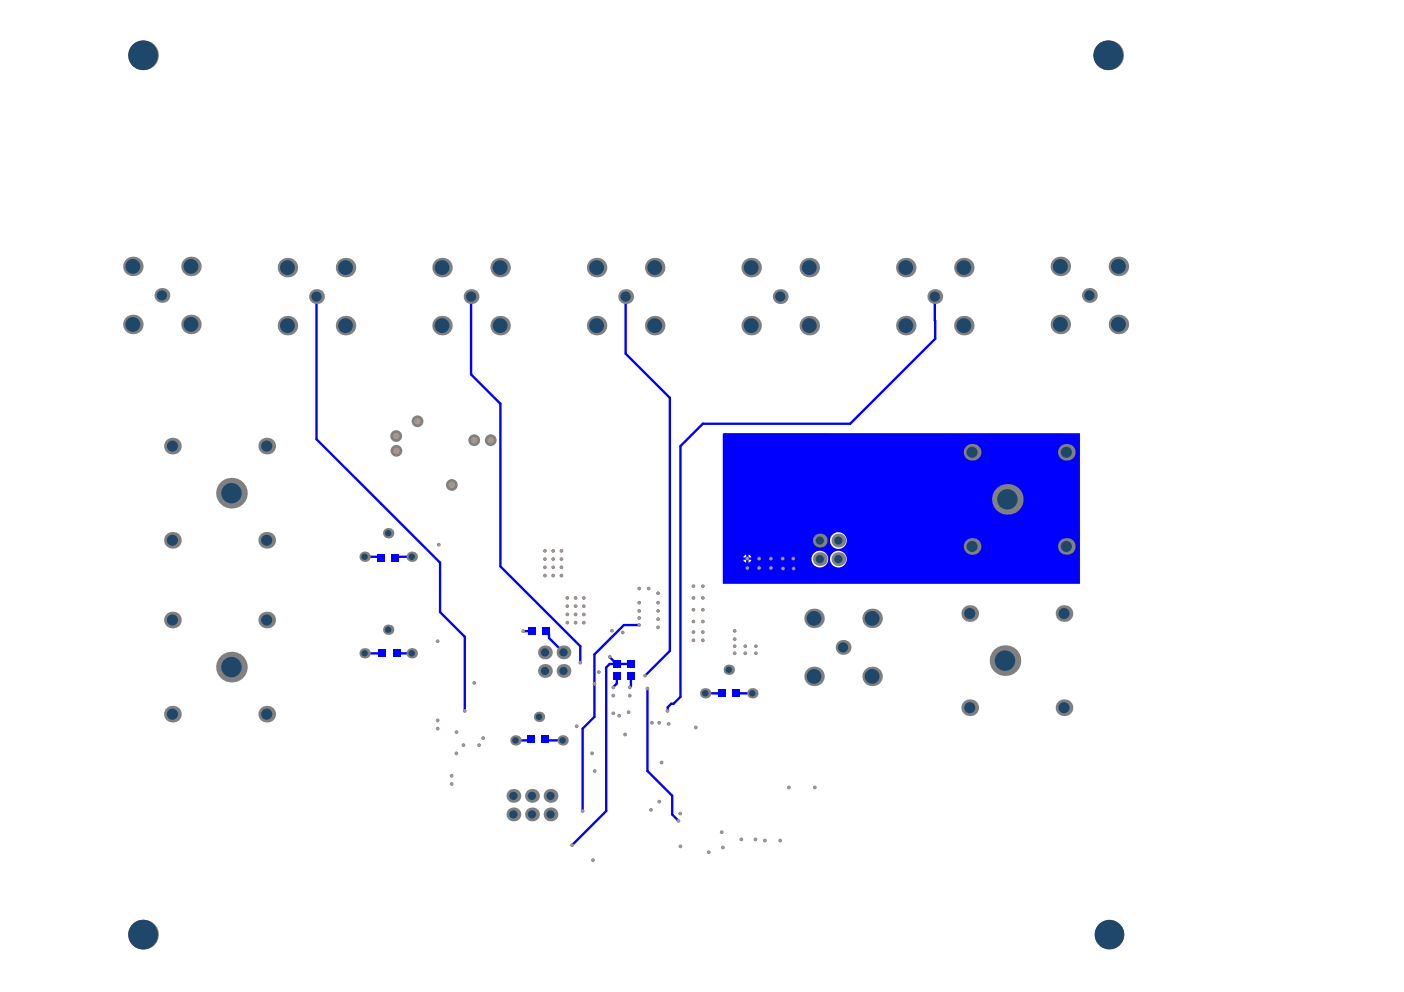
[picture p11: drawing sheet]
<svg xmlns="http://www.w3.org/2000/svg" width="297mm" height="210mm" viewBox="0 0 297 210" stroke-linecap="round" stroke-linejoin="round" font-family="sans-serif">
<path d="M152.9 91.8l.2-.2 75.4 .1v31.8h-75.6zM175.6 114.4a1.78 1.78 0 0 0 3.5 0 1.78 1.78 0 0 0-3.5 0zM158.4 117.3v.7h.6zM157.6 117.4l-.3 .6h.6v-.7zM158.4 118.4v.7l.6-.7zM157.3 118.4l.3 .6 .3 .1v-.7zM175.6 118.3a1.78 1.78 0 0 0 3.5 0 1.78 1.78 0 0 0-3.5 0zM171.7 118.3a1.78 1.78 0 0 0 3.5 0 1.78 1.78 0 0 0-3.5 0z" fill="#00f"/>
<g fill="none" stroke="#00f" stroke-width=".5">
<path d="M67 62.8v30.1l26.1 26.2v10.4l5.2 5.2v15.7M99.7 62.8v16.4l6.2 6.2v34.5l16.9 16.8v3.5M132.4 62.8v12l9.3 9.4v53.5l-5.2 5.3M197.8 62.8l.1 8.9-18 18h-31.2l-4.7 4.7v53l-1.5 1.5h-.5l-.7 .7-.1 .8M77.1 117.8h3.3l.2 .3M87.1 117.8h-3.2l-.3 .3M80.9 138.2h-3.5M83.9 138.2h3.5M112.5 133.5h-1.8M115.6 133.5l.5 .6v.9l3.1 3M129 139l1.4 1.5M135.2 132.3h-3.2l-6.2 6.2v13.2l-2.5 2.5v17.4"/>
<path d="M139.2 125.5h.1M112.3 156.4l-.3 .3h-2.9M115.3 156.4l.3 .3h3.4M130.5 142.9v1.7l-.7 .9M133.5 140.5h-4.5l-.7 .7v30.4l-7.3 7.2M133.5 142.9v2.2l-.3 .4M137 145.7v17.4l5.2 5.3v3.9l1.3 1.3M149.2 146.7h3.5M155.7 146.7h3.5M143.5 173.6h.1"/>
</g>
<circle cx="165.7" cy="120.3" r=".39" fill="#808080"/>
<circle cx="165.7" cy="120.3" r=".29" fill="#a6968d"/>
<circle cx="167.9" cy="120.3" r=".39" fill="#808080"/>
<circle cx="167.9" cy="120.3" r=".29" fill="#a6968d"/>
<circle cx="141.2" cy="150.4" r=".39" fill="#808080"/>
<circle cx="141.2" cy="150.4" r=".29" fill="#a6968d"/>
<circle cx="141.5" cy="153.2" r=".39" fill="#808080"/>
<circle cx="141.5" cy="153.2" r=".29" fill="#a6968d"/>
<circle cx="125.5" cy="182" r=".39" fill="#808080"/>
<circle cx="125.5" cy="182" r=".29" fill="#a6968d"/>
<circle cx="110.7" cy="133.5" r=".39" fill="#808080"/>
<circle cx="110.7" cy="133.5" r=".29" fill="#a6968d"/>
<circle cx="100.3" cy="144.5" r=".39" fill="#808080"/>
<circle cx="100.3" cy="144.5" r=".29" fill="#a6968d"/>
<circle cx="147.2" cy="153.9" r=".39" fill="#808080"/>
<circle cx="147.2" cy="153.9" r=".29" fill="#a6968d"/>
<circle cx="129" cy="139" r=".39" fill="#808080"/>
<circle cx="129" cy="139" r=".29" fill="#a6968d"/>
<circle cx="129.5" cy="133.5" r=".39" fill="#808080"/>
<circle cx="129.5" cy="133.5" r=".29" fill="#a6968d"/>
<circle cx="131.7" cy="133.8" r=".39" fill="#808080"/>
<circle cx="131.7" cy="133.8" r=".29" fill="#a6968d"/>
<circle cx="126.7" cy="142.2" r=".39" fill="#808080"/>
<circle cx="126.7" cy="142.2" r=".29" fill="#a6968d"/>
<circle cx="135.2" cy="130.8" r=".39" fill="#808080"/>
<circle cx="135.2" cy="130.8" r=".29" fill="#a6968d"/>
<circle cx="122" cy="153.7" r=".39" fill="#808080"/>
<circle cx="122" cy="153.7" r=".29" fill="#a6968d"/>
<circle cx="125.8" cy="144.7" r=".39" fill="#808080"/>
<circle cx="125.8" cy="144.7" r=".29" fill="#a6968d"/>
<circle cx="121" cy="178.8" r=".39" fill="#808080"/>
<circle cx="121" cy="178.8" r=".29" fill="#a6968d"/>
<circle cx="139.2" cy="132.8" r=".39" fill="#808080"/>
<circle cx="139.2" cy="132.8" r=".29" fill="#a6968d"/>
<circle cx="139.2" cy="131" r=".39" fill="#808080"/>
<circle cx="139.2" cy="131" r=".29" fill="#a6968d"/>
<circle cx="139.2" cy="129.3" r=".39" fill="#808080"/>
<circle cx="139.2" cy="129.3" r=".29" fill="#a6968d"/>
<circle cx="136.5" cy="143" r=".39" fill="#808080"/>
<circle cx="136.5" cy="143" r=".29" fill="#a6968d"/>
<circle cx="131" cy="151.4" r=".39" fill="#808080"/>
<circle cx="131" cy="151.4" r=".29" fill="#a6968d"/>
<circle cx="143.9" cy="172.1" r=".39" fill="#808080"/>
<circle cx="143.9" cy="172.1" r=".29" fill="#a6968d"/>
<circle cx="100.3" cy="93.1" r="1.25" fill="#808080"/>
<circle cx="100.3" cy="93.1" r=".7" fill="#a6968d"/>
<circle cx="103.8" cy="93.1" r="1.25" fill="#808080"/>
<circle cx="103.8" cy="93.1" r=".7" fill="#a6968d"/>
<circle cx="83.9" cy="95.4" r="1.25" fill="#808080"/>
<circle cx="83.9" cy="95.4" r=".7" fill="#a6968d"/>
<circle cx="95.6" cy="102.6" r="1.25" fill="#808080"/>
<circle cx="95.6" cy="102.6" r=".7" fill="#a6968d"/>
<circle cx="92.8" cy="115.3" r=".39" fill="#808080"/>
<circle cx="92.8" cy="115.3" r=".29" fill="#a6968d"/>
<circle cx="88.3" cy="89.1" r="1.25" fill="#808080"/>
<circle cx="88.3" cy="89.1" r=".7" fill="#a6968d"/>
<circle cx="132.2" cy="155.4" r=".39" fill="#808080"/>
<circle cx="132.2" cy="155.4" r=".29" fill="#a6968d"/>
<circle cx="140" cy="161.3" r=".39" fill="#808080"/>
<circle cx="140" cy="161.3" r=".29" fill="#a6968d"/>
<circle cx="133" cy="150.7" r=".39" fill="#808080"/>
<circle cx="133" cy="150.7" r=".29" fill="#a6968d"/>
<circle cx="155.4" cy="135.2" r=".39" fill="#808080"/>
<circle cx="155.4" cy="135.2" r=".29" fill="#a6968d"/>
<circle cx="155.4" cy="133.5" r=".39" fill="#808080"/>
<circle cx="155.4" cy="133.5" r=".29" fill="#a6968d"/>
<circle cx="155.4" cy="136.7" r=".39" fill="#808080"/>
<circle cx="155.4" cy="136.7" r=".29" fill="#a6968d"/>
<circle cx="159.9" cy="138.2" r=".39" fill="#808080"/>
<circle cx="159.9" cy="138.2" r=".29" fill="#a6968d"/>
<circle cx="157.7" cy="138.2" r=".39" fill="#808080"/>
<circle cx="157.7" cy="138.2" r=".29" fill="#a6968d"/>
<circle cx="155.4" cy="138.2" r=".39" fill="#808080"/>
<circle cx="155.4" cy="138.2" r=".29" fill="#a6968d"/>
<circle cx="148.7" cy="133.7" r=".39" fill="#808080"/>
<circle cx="148.7" cy="133.7" r=".29" fill="#a6968d"/>
<circle cx="148.7" cy="131.5" r=".39" fill="#808080"/>
<circle cx="148.7" cy="131.5" r=".29" fill="#a6968d"/>
<circle cx="146.7" cy="131.5" r=".39" fill="#808080"/>
<circle cx="146.7" cy="131.5" r=".29" fill="#a6968d"/>
<circle cx="146.7" cy="133.7" r=".39" fill="#808080"/>
<circle cx="146.7" cy="133.7" r=".29" fill="#a6968d"/>
<circle cx="159.9" cy="136.7" r=".39" fill="#808080"/>
<circle cx="159.9" cy="136.7" r=".29" fill="#a6968d"/>
<circle cx="157.7" cy="136.7" r=".39" fill="#808080"/>
<circle cx="157.7" cy="136.7" r=".29" fill="#a6968d"/>
<circle cx="165.6" cy="118.2" r=".39" fill="#808080"/>
<circle cx="165.6" cy="118.2" r=".29" fill="#a6968d"/>
<circle cx="167.8" cy="118.2" r=".39" fill="#808080"/>
<circle cx="167.8" cy="118.2" r=".29" fill="#a6968d"/>
<circle cx="163.1" cy="118.2" r=".39" fill="#808080"/>
<circle cx="163.1" cy="118.2" r=".29" fill="#a6968d"/>
<circle cx="163.1" cy="120.2" r=".39" fill="#808080"/>
<circle cx="163.1" cy="120.2" r=".29" fill="#a6968d"/>
<circle cx="160.6" cy="120.2" r=".39" fill="#808080"/>
<circle cx="160.6" cy="120.2" r=".29" fill="#a6968d"/>
<circle cx="158.1" cy="120.2" r=".39" fill="#808080"/>
<circle cx="158.1" cy="120.2" r=".29" fill="#a6968d"/>
<circle cx="160.6" cy="118.2" r=".39" fill="#808080"/>
<circle cx="160.6" cy="118.2" r=".29" fill="#a6968d"/>
<circle cx="158.1" cy="118.2" r=".39" fill="#808080"/>
<circle cx="158.1" cy="118.2" r=".29" fill="#a6968d"/>
<circle cx="83.8" cy="92.3" r="1.25" fill="#808080"/>
<circle cx="83.8" cy="92.3" r=".7" fill="#a6968d"/>
<circle cx="137.2" cy="124.5" r=".39" fill="#808080"/>
<circle cx="137.2" cy="124.5" r=".29" fill="#a6968d"/>
<circle cx="135.2" cy="124.5" r=".39" fill="#808080"/>
<circle cx="135.2" cy="124.5" r=".29" fill="#a6968d"/>
<circle cx="172.4" cy="166.6" r=".39" fill="#808080"/>
<circle cx="172.4" cy="166.6" r=".29" fill="#a6968d"/>
<circle cx="166.9" cy="166.6" r=".39" fill="#808080"/>
<circle cx="166.9" cy="166.6" r=".29" fill="#a6968d"/>
<circle cx="144" cy="179.1" r=".39" fill="#808080"/>
<circle cx="144" cy="179.1" r=".29" fill="#a6968d"/>
<circle cx="143.5" cy="173.7" r=".39" fill="#808080"/>
<circle cx="143.5" cy="173.7" r=".29" fill="#a6968d"/>
<circle cx="137.9" cy="152.9" r=".39" fill="#808080"/>
<circle cx="137.9" cy="152.9" r=".29" fill="#a6968d"/>
<circle cx="137.7" cy="171.4" r=".39" fill="#808080"/>
<circle cx="137.7" cy="171.4" r=".29" fill="#a6968d"/>
<circle cx="149.9" cy="180.3" r=".39" fill="#808080"/>
<circle cx="149.9" cy="180.3" r=".29" fill="#a6968d"/>
<circle cx="152.9" cy="179.3" r=".39" fill="#808080"/>
<circle cx="152.9" cy="179.3" r=".29" fill="#a6968d"/>
<circle cx="152.7" cy="176.1" r=".39" fill="#808080"/>
<circle cx="152.7" cy="176.1" r=".29" fill="#a6968d"/>
<circle cx="159.8" cy="177.6" r=".39" fill="#808080"/>
<circle cx="159.8" cy="177.6" r=".29" fill="#a6968d"/>
<circle cx="156.8" cy="177.6" r=".39" fill="#808080"/>
<circle cx="156.8" cy="177.6" r=".29" fill="#a6968d"/>
<circle cx="161.8" cy="177.9" r=".39" fill="#808080"/>
<circle cx="161.8" cy="177.9" r=".29" fill="#a6968d"/>
<circle cx="165.1" cy="177.9" r=".39" fill="#808080"/>
<circle cx="165.1" cy="177.9" r=".29" fill="#a6968d"/>
<circle cx="137" cy="145.7" r=".39" fill="#808080"/>
<circle cx="137" cy="145.7" r=".29" fill="#a6968d"/>
<circle cx="92.6" cy="135.7" r=".39" fill="#808080"/>
<circle cx="92.6" cy="135.7" r=".29" fill="#a6968d"/>
<circle cx="98.3" cy="150.4" r=".39" fill="#808080"/>
<circle cx="98.3" cy="150.4" r=".29" fill="#a6968d"/>
<circle cx="122.8" cy="140.2" r=".39" fill="#808080"/>
<circle cx="122.8" cy="140.2" r=".29" fill="#a6968d"/>
<circle cx="123.5" cy="131.8" r=".39" fill="#808080"/>
<circle cx="123.5" cy="131.8" r=".29" fill="#a6968d"/>
<circle cx="139.5" cy="169.6" r=".39" fill="#808080"/>
<circle cx="139.5" cy="169.6" r=".29" fill="#a6968d"/>
<circle cx="125.3" cy="159.4" r=".39" fill="#808080"/>
<circle cx="125.3" cy="159.4" r=".29" fill="#a6968d"/>
<circle cx="125.8" cy="163.2" r=".39" fill="#808080"/>
<circle cx="125.8" cy="163.2" r=".29" fill="#a6968d"/>
<circle cx="129.8" cy="150.9" r=".39" fill="#808080"/>
<circle cx="129.8" cy="150.9" r=".29" fill="#a6968d"/>
<circle cx="123.3" cy="171.6" r=".39" fill="#808080"/>
<circle cx="123.3" cy="171.6" r=".29" fill="#a6968d"/>
<circle cx="96.6" cy="154.9" r=".39" fill="#808080"/>
<circle cx="96.6" cy="154.9" r=".29" fill="#a6968d"/>
<circle cx="102.2" cy="156.2" r=".39" fill="#808080"/>
<circle cx="102.2" cy="156.2" r=".29" fill="#a6968d"/>
<circle cx="101.4" cy="157.7" r=".39" fill="#808080"/>
<circle cx="101.4" cy="157.7" r=".29" fill="#a6968d"/>
<circle cx="95.6" cy="165.9" r=".39" fill="#808080"/>
<circle cx="95.6" cy="165.9" r=".29" fill="#a6968d"/>
<circle cx="95.6" cy="164.1" r=".39" fill="#808080"/>
<circle cx="95.6" cy="164.1" r=".29" fill="#a6968d"/>
<circle cx="96.6" cy="159.4" r=".39" fill="#808080"/>
<circle cx="96.6" cy="159.4" r=".29" fill="#a6968d"/>
<circle cx="98" cy="157.7" r=".39" fill="#808080"/>
<circle cx="98" cy="157.7" r=".29" fill="#a6968d"/>
<circle cx="92.6" cy="154.2" r=".39" fill="#808080"/>
<circle cx="92.6" cy="154.2" r=".29" fill="#a6968d"/>
<circle cx="92.6" cy="152.4" r=".39" fill="#808080"/>
<circle cx="92.6" cy="152.4" r=".29" fill="#a6968d"/>
<circle cx="139.5" cy="152.9" r=".39" fill="#808080"/>
<circle cx="139.5" cy="152.9" r=".29" fill="#a6968d"/>
<circle cx="129.8" cy="147.2" r=".39" fill="#808080"/>
<circle cx="129.8" cy="147.2" r=".29" fill="#a6968d"/>
<circle cx="129.8" cy="145.5" r=".39" fill="#808080"/>
<circle cx="129.8" cy="145.5" r=".29" fill="#a6968d"/>
<circle cx="133.2" cy="147.2" r=".39" fill="#808080"/>
<circle cx="133.2" cy="147.2" r=".29" fill="#a6968d"/>
<circle cx="133.2" cy="145.5" r=".39" fill="#808080"/>
<circle cx="133.2" cy="145.5" r=".29" fill="#a6968d"/>
<circle cx="121.8" cy="131.8" r=".39" fill="#808080"/>
<circle cx="121.8" cy="131.8" r=".29" fill="#a6968d"/>
<circle cx="120" cy="131.8" r=".39" fill="#808080"/>
<circle cx="120" cy="131.8" r=".29" fill="#a6968d"/>
<circle cx="123.5" cy="130" r=".39" fill="#808080"/>
<circle cx="123.5" cy="130" r=".29" fill="#a6968d"/>
<circle cx="121.8" cy="130" r=".39" fill="#808080"/>
<circle cx="121.8" cy="130" r=".29" fill="#a6968d"/>
<circle cx="120" cy="130" r=".39" fill="#808080"/>
<circle cx="120" cy="130" r=".29" fill="#a6968d"/>
<circle cx="123.5" cy="128.3" r=".39" fill="#808080"/>
<circle cx="123.5" cy="128.3" r=".29" fill="#a6968d"/>
<circle cx="121.8" cy="128.3" r=".39" fill="#808080"/>
<circle cx="121.8" cy="128.3" r=".29" fill="#a6968d"/>
<circle cx="120" cy="128.3" r=".39" fill="#808080"/>
<circle cx="120" cy="128.3" r=".29" fill="#a6968d"/>
<circle cx="115.3" cy="121.8" r=".39" fill="#808080"/>
<circle cx="115.3" cy="121.8" r=".29" fill="#a6968d"/>
<circle cx="115.3" cy="120" r=".39" fill="#808080"/>
<circle cx="115.3" cy="120" r=".29" fill="#a6968d"/>
<circle cx="115.3" cy="118.3" r=".39" fill="#808080"/>
<circle cx="115.3" cy="118.3" r=".29" fill="#a6968d"/>
<circle cx="115.3" cy="116.6" r=".39" fill="#808080"/>
<circle cx="115.3" cy="116.6" r=".29" fill="#a6968d"/>
<circle cx="117" cy="121.8" r=".39" fill="#808080"/>
<circle cx="117" cy="121.8" r=".29" fill="#a6968d"/>
<circle cx="117" cy="116.6" r=".39" fill="#808080"/>
<circle cx="117" cy="116.6" r=".29" fill="#a6968d"/>
<circle cx="117" cy="120" r=".39" fill="#808080"/>
<circle cx="117" cy="120" r=".29" fill="#a6968d"/>
<circle cx="117" cy="118.3" r=".39" fill="#808080"/>
<circle cx="117" cy="118.3" r=".29" fill="#a6968d"/>
<circle cx="118.8" cy="121.8" r=".39" fill="#808080"/>
<circle cx="118.8" cy="121.8" r=".29" fill="#a6968d"/>
<circle cx="118.8" cy="116.6" r=".39" fill="#808080"/>
<circle cx="118.8" cy="116.6" r=".29" fill="#a6968d"/>
<circle cx="118.8" cy="118.3" r=".39" fill="#808080"/>
<circle cx="118.8" cy="118.3" r=".29" fill="#a6968d"/>
<circle cx="118.8" cy="120" r=".39" fill="#808080"/>
<circle cx="118.8" cy="120" r=".29" fill="#a6968d"/>
<circle cx="120" cy="126.5" r=".39" fill="#808080"/>
<circle cx="120" cy="126.5" r=".29" fill="#a6968d"/>
<circle cx="121.8" cy="126.5" r=".39" fill="#808080"/>
<circle cx="121.8" cy="126.5" r=".29" fill="#a6968d"/>
<circle cx="123.5" cy="126.5" r=".39" fill="#808080"/>
<circle cx="123.5" cy="126.5" r=".29" fill="#a6968d"/>
<circle cx="148.7" cy="135.5" r=".39" fill="#808080"/>
<circle cx="148.7" cy="135.5" r=".29" fill="#a6968d"/>
<circle cx="146.7" cy="135.5" r=".39" fill="#808080"/>
<circle cx="146.7" cy="135.5" r=".29" fill="#a6968d"/>
<circle cx="135.2" cy="132.3" r=".39" fill="#808080"/>
<circle cx="135.2" cy="132.3" r=".29" fill="#a6968d"/>
<circle cx="135.2" cy="129.3" r=".39" fill="#808080"/>
<circle cx="135.2" cy="129.3" r=".29" fill="#a6968d"/>
<circle cx="148.7" cy="129" r=".39" fill="#808080"/>
<circle cx="148.7" cy="129" r=".29" fill="#a6968d"/>
<circle cx="146.7" cy="129" r=".39" fill="#808080"/>
<circle cx="146.7" cy="129" r=".29" fill="#a6968d"/>
<circle cx="135.2" cy="127.5" r=".39" fill="#808080"/>
<circle cx="135.2" cy="127.5" r=".29" fill="#a6968d"/>
<circle cx="139.2" cy="127.5" r=".39" fill="#808080"/>
<circle cx="139.2" cy="127.5" r=".29" fill="#a6968d"/>
<circle cx="139.2" cy="125.5" r=".39" fill="#808080"/>
<circle cx="139.2" cy="125.5" r=".29" fill="#a6968d"/>
<circle cx="146.7" cy="126.5" r=".39" fill="#808080"/>
<circle cx="146.7" cy="126.5" r=".29" fill="#a6968d"/>
<circle cx="146.7" cy="124" r=".39" fill="#808080"/>
<circle cx="146.7" cy="124" r=".29" fill="#a6968d"/>
<circle cx="148.7" cy="126.5" r=".39" fill="#808080"/>
<circle cx="148.7" cy="126.5" r=".29" fill="#a6968d"/>
<circle cx="148.7" cy="124" r=".39" fill="#808080"/>
<circle cx="148.7" cy="124" r=".29" fill="#a6968d"/>
<circle cx="56.4" cy="151.1" r="1.77" fill="#808080"/>
<circle cx="56.4" cy="151.1" r="1.18" fill="#1f4769"/>
<circle cx="36.5" cy="151.1" r="1.77" fill="#808080"/>
<circle cx="36.5" cy="151.1" r="1.18" fill="#1f4769"/>
<circle cx="77.1" cy="138.2" r="1.1" fill="#808080"/>
<circle cx="77.1" cy="138.2" r=".68" fill="#1f4769"/>
<circle cx="49" cy="141.2" r="3.2" fill="#808080"/>
<circle cx="49" cy="141.2" r="2.16" fill="#1f4769"/>
<circle cx="87.1" cy="138.2" r="1.1" fill="#808080"/>
<circle cx="87.1" cy="138.2" r=".68" fill="#1f4769"/>
<circle cx="30.3" cy="197.8" r="3.1" fill="#808080"/>
<circle cx="30.3" cy="197.8" r="3.1" fill="#1f4769"/>
<circle cx="108.6" cy="172.3" r="1.46" fill="#808080"/>
<circle cx="108.6" cy="172.3" r=".87" fill="#1f4769"/>
<circle cx="112.5" cy="172.3" r="1.46" fill="#808080"/>
<circle cx="112.5" cy="172.3" r=".87" fill="#1f4769"/>
<circle cx="116.5" cy="172.3" r="1.46" fill="#808080"/>
<circle cx="116.5" cy="172.3" r=".87" fill="#1f4769"/>
<circle cx="108.6" cy="168.4" r="1.46" fill="#808080"/>
<circle cx="108.6" cy="168.4" r=".87" fill="#1f4769"/>
<circle cx="112.5" cy="168.4" r="1.46" fill="#808080"/>
<circle cx="112.5" cy="168.4" r=".87" fill="#1f4769"/>
<circle cx="116.5" cy="168.4" r="1.46" fill="#808080"/>
<circle cx="116.5" cy="168.4" r=".87" fill="#1f4769"/>
<circle cx="109.1" cy="156.7" r="1.1" fill="#808080"/>
<circle cx="109.1" cy="156.7" r=".68" fill="#1f4769"/>
<circle cx="119" cy="156.7" r="1.1" fill="#808080"/>
<circle cx="119" cy="156.7" r=".68" fill="#1f4769"/>
<circle cx="114" cy="151.7" r="1.1" fill="#808080"/>
<circle cx="114" cy="151.7" r=".68" fill="#1f4769"/>
<circle cx="115.3" cy="142" r="1.46" fill="#808080"/>
<circle cx="115.3" cy="142" r=".87" fill="#1f4769"/>
<circle cx="119.2" cy="142" r="1.46" fill="#808080"/>
<circle cx="119.2" cy="142" r=".87" fill="#1f4769"/>
<circle cx="115.3" cy="138" r="1.46" fill="#808080"/>
<circle cx="115.3" cy="138" r=".87" fill="#1f4769"/>
<circle cx="119.2" cy="138" r="1.46" fill="#808080"/>
<circle cx="119.2" cy="138" r=".87" fill="#1f4769"/>
<circle cx="82.1" cy="133.3" r="1.1" fill="#808080"/>
<circle cx="82.1" cy="133.3" r=".68" fill="#1f4769"/>
<circle cx="56.4" cy="131.2" r="1.77" fill="#808080"/>
<circle cx="56.4" cy="131.2" r="1.18" fill="#1f4769"/>
<circle cx="36.5" cy="131.2" r="1.77" fill="#808080"/>
<circle cx="36.5" cy="131.2" r="1.18" fill="#1f4769"/>
<circle cx="77.1" cy="117.8" r="1.1" fill="#808080"/>
<circle cx="77.1" cy="117.8" r=".68" fill="#1f4769"/>
<circle cx="87.1" cy="117.8" r="1.1" fill="#808080"/>
<circle cx="87.1" cy="117.8" r=".68" fill="#1f4769"/>
<circle cx="56.4" cy="114.3" r="1.77" fill="#808080"/>
<circle cx="56.4" cy="114.3" r="1.18" fill="#1f4769"/>
<circle cx="36.5" cy="114.3" r="1.77" fill="#808080"/>
<circle cx="36.5" cy="114.3" r="1.18" fill="#1f4769"/>
<circle cx="82.1" cy="112.8" r="1.1" fill="#808080"/>
<circle cx="82.1" cy="112.8" r=".68" fill="#1f4769"/>
<circle cx="49" cy="104.4" r="3.2" fill="#808080"/>
<circle cx="49" cy="104.4" r="2.16" fill="#1f4769"/>
<circle cx="56.4" cy="94.4" r="1.77" fill="#808080"/>
<circle cx="56.4" cy="94.4" r="1.18" fill="#1f4769"/>
<circle cx="36.5" cy="94.4" r="1.77" fill="#808080"/>
<circle cx="36.5" cy="94.4" r="1.18" fill="#1f4769"/>
<circle cx="60.8" cy="68.9" r="2.06" fill="#808080"/>
<circle cx="60.8" cy="68.9" r="1.57" fill="#1f4769"/>
<circle cx="73.1" cy="68.9" r="2.06" fill="#808080"/>
<circle cx="73.1" cy="68.9" r="1.57" fill="#1f4769"/>
<circle cx="93.5" cy="68.9" r="2.06" fill="#808080"/>
<circle cx="93.5" cy="68.9" r="1.57" fill="#1f4769"/>
<circle cx="40.4" cy="68.6" r="2.06" fill="#808080"/>
<circle cx="40.4" cy="68.6" r="1.57" fill="#1f4769"/>
<circle cx="28.1" cy="68.6" r="2.06" fill="#808080"/>
<circle cx="28.1" cy="68.6" r="1.57" fill="#1f4769"/>
<circle cx="67" cy="62.8" r="1.57" fill="#808080"/>
<circle cx="67" cy="62.8" r="1.08" fill="#1f4769"/>
<circle cx="99.7" cy="62.8" r="1.57" fill="#808080"/>
<circle cx="99.7" cy="62.8" r="1.08" fill="#1f4769"/>
<circle cx="34.3" cy="62.5" r="1.57" fill="#808080"/>
<circle cx="34.3" cy="62.5" r="1.08" fill="#1f4769"/>
<circle cx="60.8" cy="56.6" r="2.06" fill="#808080"/>
<circle cx="60.8" cy="56.6" r="1.57" fill="#1f4769"/>
<circle cx="73.1" cy="56.6" r="2.06" fill="#808080"/>
<circle cx="73.1" cy="56.6" r="1.57" fill="#1f4769"/>
<circle cx="93.5" cy="56.6" r="2.06" fill="#808080"/>
<circle cx="93.5" cy="56.6" r="1.57" fill="#1f4769"/>
<circle cx="28.1" cy="56.4" r="2.06" fill="#808080"/>
<circle cx="28.1" cy="56.4" r="1.57" fill="#1f4769"/>
<circle cx="40.4" cy="56.4" r="2.06" fill="#808080"/>
<circle cx="40.4" cy="56.4" r="1.57" fill="#1f4769"/>
<circle cx="30.3" cy="11.7" r="3.1" fill="#808080"/>
<circle cx="30.3" cy="11.7" r="3.1" fill="#1f4769"/>
<circle cx="105.8" cy="68.9" r="2.06" fill="#808080"/>
<circle cx="105.8" cy="68.9" r="1.57" fill="#1f4769"/>
<circle cx="126.2" cy="68.9" r="2.06" fill="#808080"/>
<circle cx="126.2" cy="68.9" r="1.57" fill="#1f4769"/>
<circle cx="132.4" cy="62.8" r="1.57" fill="#808080"/>
<circle cx="132.4" cy="62.8" r="1.08" fill="#1f4769"/>
<circle cx="105.8" cy="56.6" r="2.06" fill="#808080"/>
<circle cx="105.8" cy="56.6" r="1.57" fill="#1f4769"/>
<circle cx="126.2" cy="56.6" r="2.06" fill="#808080"/>
<circle cx="126.2" cy="56.6" r="1.57" fill="#1f4769"/>
<circle cx="234.7" cy="197.8" r="2.95" fill="#808080"/>
<circle cx="234.7" cy="197.8" r="3.1" fill="#1f4769"/>
<circle cx="205.2" cy="149.8" r="1.77" fill="#808080"/>
<circle cx="205.2" cy="149.8" r="1.18" fill="#1f4769"/>
<circle cx="225.1" cy="149.8" r="1.77" fill="#808080"/>
<circle cx="225.1" cy="149.8" r="1.18" fill="#1f4769"/>
<circle cx="149.2" cy="146.7" r="1.1" fill="#808080"/>
<circle cx="149.2" cy="146.7" r=".68" fill="#1f4769"/>
<circle cx="159.2" cy="146.7" r="1.1" fill="#808080"/>
<circle cx="159.2" cy="146.7" r=".68" fill="#1f4769"/>
<circle cx="184.5" cy="143.1" r="2.06" fill="#808080"/>
<circle cx="184.5" cy="143.1" r="1.57" fill="#1f4769"/>
<circle cx="172.2" cy="143.1" r="2.06" fill="#808080"/>
<circle cx="172.2" cy="143.1" r="1.57" fill="#1f4769"/>
<circle cx="154.2" cy="141.7" r="1.1" fill="#808080"/>
<circle cx="154.2" cy="141.7" r=".68" fill="#1f4769"/>
<circle cx="212.6" cy="139.8" r="3.2" fill="#808080"/>
<circle cx="212.6" cy="139.8" r="2.16" fill="#1f4769"/>
<circle cx="178.4" cy="137" r="1.57" fill="#808080"/>
<circle cx="178.4" cy="137" r="1.08" fill="#1f4769"/>
<circle cx="138.5" cy="68.9" r="2.06" fill="#808080"/>
<circle cx="138.5" cy="68.9" r="1.57" fill="#1f4769"/>
<circle cx="158.9" cy="68.9" r="2.06" fill="#808080"/>
<circle cx="158.9" cy="68.9" r="1.57" fill="#1f4769"/>
<circle cx="165.1" cy="62.8" r="1.57" fill="#808080"/>
<circle cx="165.1" cy="62.8" r="1.08" fill="#1f4769"/>
<circle cx="158.9" cy="56.6" r="2.06" fill="#808080"/>
<circle cx="158.9" cy="56.6" r="1.57" fill="#1f4769"/>
<circle cx="138.5" cy="56.6" r="2.06" fill="#808080"/>
<circle cx="138.5" cy="56.6" r="1.57" fill="#1f4769"/>
<circle cx="172.2" cy="130.8" r="2.06" fill="#808080"/>
<circle cx="172.2" cy="130.8" r="1.57" fill="#1f4769"/>
<circle cx="184.5" cy="130.8" r="2.06" fill="#808080"/>
<circle cx="184.5" cy="130.8" r="1.57" fill="#1f4769"/>
<circle cx="205.2" cy="129.8" r="1.77" fill="#808080"/>
<circle cx="205.2" cy="129.8" r="1.18" fill="#1f4769"/>
<circle cx="225.1" cy="129.8" r="1.77" fill="#808080"/>
<circle cx="225.1" cy="129.8" r="1.18" fill="#1f4769"/>
<circle cx="173.4" cy="118.3" r="1.46" fill="#808080"/>
<circle cx="173.4" cy="118.3" r=".87" fill="#1f4769"/>
<circle cx="177.4" cy="118.3" r="1.46" fill="#808080"/>
<circle cx="177.4" cy="118.3" r=".87" fill="#1f4769"/>
<circle cx="205.7" cy="115.6" r="1.77" fill="#808080"/>
<circle cx="205.7" cy="115.6" r="1.18" fill="#1f4769"/>
<circle cx="225.6" cy="115.6" r="1.77" fill="#808080"/>
<circle cx="225.6" cy="115.6" r="1.18" fill="#1f4769"/>
<circle cx="173.4" cy="114.4" r="1.46" fill="#808080"/>
<circle cx="173.4" cy="114.4" r=".87" fill="#1f4769"/>
<circle cx="177.4" cy="114.4" r="1.46" fill="#808080"/>
<circle cx="177.4" cy="114.4" r=".87" fill="#1f4769"/>
<circle cx="213.1" cy="105.7" r="3.2" fill="#808080"/>
<circle cx="213.1" cy="105.7" r="2.16" fill="#1f4769"/>
<circle cx="205.7" cy="95.7" r="1.77" fill="#808080"/>
<circle cx="205.7" cy="95.7" r="1.18" fill="#1f4769"/>
<circle cx="225.6" cy="95.7" r="1.77" fill="#808080"/>
<circle cx="225.6" cy="95.7" r="1.18" fill="#1f4769"/>
<circle cx="171.2" cy="68.9" r="2.06" fill="#808080"/>
<circle cx="171.2" cy="68.9" r="1.57" fill="#1f4769"/>
<circle cx="191.6" cy="68.9" r="2.06" fill="#808080"/>
<circle cx="191.6" cy="68.9" r="1.57" fill="#1f4769"/>
<circle cx="203.9" cy="68.9" r="2.06" fill="#808080"/>
<circle cx="203.9" cy="68.9" r="1.57" fill="#1f4769"/>
<circle cx="224.3" cy="68.6" r="2.06" fill="#808080"/>
<circle cx="224.3" cy="68.6" r="1.57" fill="#1f4769"/>
<circle cx="236.6" cy="68.6" r="2.06" fill="#808080"/>
<circle cx="236.6" cy="68.6" r="1.57" fill="#1f4769"/>
<circle cx="197.8" cy="62.8" r="1.57" fill="#808080"/>
<circle cx="197.8" cy="62.8" r="1.08" fill="#1f4769"/>
<circle cx="230.5" cy="62.5" r="1.57" fill="#808080"/>
<circle cx="230.5" cy="62.5" r="1.08" fill="#1f4769"/>
<circle cx="171.2" cy="56.6" r="2.06" fill="#808080"/>
<circle cx="171.2" cy="56.6" r="1.57" fill="#1f4769"/>
<circle cx="191.6" cy="56.6" r="2.06" fill="#808080"/>
<circle cx="191.6" cy="56.6" r="1.57" fill="#1f4769"/>
<circle cx="203.9" cy="56.6" r="2.06" fill="#808080"/>
<circle cx="203.9" cy="56.6" r="1.57" fill="#1f4769"/>
<circle cx="224.3" cy="56.4" r="2.06" fill="#808080"/>
<circle cx="224.3" cy="56.4" r="1.57" fill="#1f4769"/>
<circle cx="236.6" cy="56.4" r="2.06" fill="#808080"/>
<circle cx="236.6" cy="56.4" r="1.57" fill="#1f4769"/>
<circle cx="234.5" cy="11.7" r="3.1" fill="#808080"/>
<circle cx="234.5" cy="11.7" r="3.1" fill="#1f4769"/>
<g fill="#00f">
<path d="M111.7 132.7h1.7v1.6h-1.7z" fill-rule="evenodd"/>
<path d="M114.7 132.7h1.7v1.6h-1.7z" fill-rule="evenodd"/>
<path d="M154.9 145.9h1.6v1.6h-1.6z" fill-rule="evenodd"/>
<path d="M151.8 145.9h1.7v1.6h-1.7z" fill-rule="evenodd"/>
<path d="M79.8 117.2h1.6v1.7h-1.6z" fill-rule="evenodd"/>
<path d="M82.8 117.2h1.7v1.7h-1.7z" fill-rule="evenodd"/>
<path d="M80 137.4h1.7v1.7h-1.7z" fill-rule="evenodd"/>
<path d="M83.1 137.4h1.6v1.7h-1.6z" fill-rule="evenodd"/>
<path d="M111.4 155.6h1.7v1.6h-1.7z" fill-rule="evenodd"/>
<path d="M114.5 155.6h1.6v1.6h-1.6z" fill-rule="evenodd"/>
<path d="M129.7 139.7h1.6v1.5h-1.6z" fill-rule="evenodd"/>
<path d="M129.7 142.2h1.6v1.5h-1.6z" fill-rule="evenodd"/>
<path d="M132.7 139.7h1.6v1.5h-1.6z" fill-rule="evenodd"/>
<path d="M132.7 142.2h1.6v1.5h-1.6z" fill-rule="evenodd"/>
</g>
</svg>
